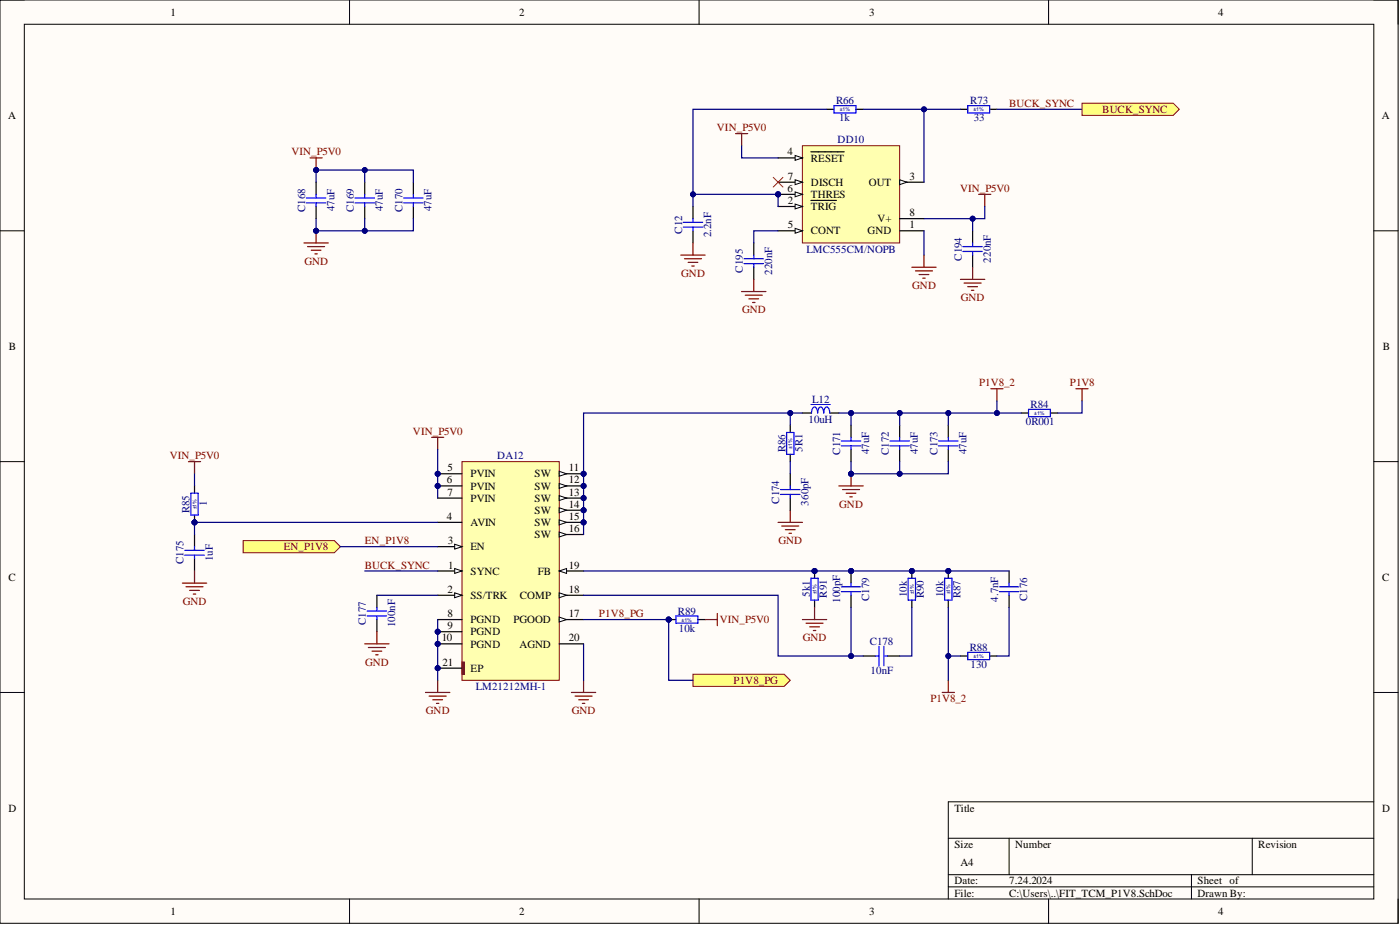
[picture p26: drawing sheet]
<svg xmlns="http://www.w3.org/2000/svg" width="292mm" height="193mm" viewBox="0 0 292 193" stroke-linecap="round" stroke-linejoin="round" font-family="sans-serif">
<defs><g id="words">
<g font-size="2.3">
<text x="35.6" y="3.3">1</text>
<text x="108.3" y="3.3">2</text>
<text x="181.4" y="3.3">3</text>
<text x="254.2" y="3.3">4</text>
<text x="1.7" y="24.8">A</text>
<text x="288.3" y="24.8">A</text>
<text x="164.3" y="32.4">4</text>
<text x="169.2" y="33.7">RESET</text>
<text x="164.3" y="40">6</text>
<text x="164.4" y="37.5">7</text>
<text x="169.2" y="38.8">DISCH</text>
<text x="169.2" y="41.3">THRES</text>
<text x="181.3" y="38.8">OUT</text>
<text x="189.7" y="37.5">3</text>
<text x="164.4" y="42.6">2</text>
<text x="164.4" y="47.6">5</text>
<text x="169.2" y="43.8">TRIG</text>
<text x="183.1" y="46.4">V+</text>
<text x="189.7" y="47.6">1</text>
<text x="189.7" y="45.1">8</text>
<text x="169.2" y="48.9">CONT</text>
<text x="181" y="48.9">GND</text>
<text x="1.9" y="73">B</text>
<text x="288.5" y="73">B</text>
<text x="93.3" y="100.9">6</text>
<text x="93.3" y="98.3">5</text>
<text x="98.2" y="99.6">PVIN</text>
<text x="111.5" y="99.6">SW</text>
<text x="118.7" y="100.9">12</text>
<text x="118.7" y="98.3">11</text>
<text x="93.3" y="103.4">7</text>
<text x="98.2" y="102.1">PVIN</text>
<text x="98.2" y="104.7">PVIN</text>
<text x="111.5" y="102.1">SW</text>
<text x="111.5" y="104.7">SW</text>
<text x="111.5" y="107.2">SW</text>
<text x="118.7" y="103.4">13</text>
<text x="118.7" y="105.9">14</text>
<text x="93.3" y="108.5">4</text>
<text x="93.4" y="113.5">3</text>
<text x="98.2" y="109.7">AVIN</text>
<text x="111.5" y="109.7">SW</text>
<text x="111.5" y="112.3">SW</text>
<text x="118.7" y="108.5">15</text>
<text x="118.7" y="111">16</text>
<text x="93.5" y="118.6">1</text>
<text x="98.2" y="114.8">EN</text>
<text x="98.2" y="119.9">SYNC</text>
<text x="112.2" y="119.9">FB</text>
<text x="118.7" y="118.6">19</text>
<text x="1.8" y="121.1">C</text>
<text x="93.3" y="123.7">2</text>
<text x="98.2" y="124.9">SS/TRK</text>
<text x="108.5" y="124.9">COMP</text>
<text x="118.7" y="123.7">18</text>
<text x="288.4" y="121.1">C</text>
<text x="93.3" y="131.3">9</text>
<text x="93.3" y="128.7">8</text>
<text x="98.2" y="130">PGND</text>
<text x="107.1" y="130">PGOOD</text>
<text x="118.7" y="128.7">17</text>
<text x="92.2" y="133.8">10</text>
<text x="98.2" y="132.5">PGND</text>
<text x="98.2" y="135.1">PGND</text>
<text x="108.4" y="135.1">AGND</text>
<text x="118.7" y="133.8">20</text>
<text x="92.3" y="138.9">21</text>
<text x="98.2" y="140.1">EP</text>
<text x="1.8" y="169.3">D</text>
<text x="199.1" y="169.3">Title</text>
<text x="288.4" y="169.3">D</text>
<text x="199.1" y="176.9">Size</text>
<text x="211.8" y="176.9">Number</text>
<text x="262.5" y="176.9">Revision</text>
<text x="199.1" y="184.5">Date:</text>
<text x="200.4" y="180.7">A4</text>
<text x="210.5" y="184.5">7.24.2024</text>
<text x="249.9" y="184.5">Sheet of</text>
<text x="35.6" y="190.8">1</text>
<text x="108.3" y="190.8">2</text>
<text x="181.4" y="190.8">3</text>
<text x="199.1" y="187">File:</text>
<text x="210.5" y="187">C:\Users\..\FIT_TCM_P1V8.SchDoc</text>
<text x="249.9" y="187">Drawn By:</text>
<text x="254.2" y="190.8">4</text>
</g>
<g font-size="2.3" fill="#000080">
<text x="174.4" y="21.8">R66</text>
<text x="202.4" y="21.8">R73</text>
<text x="174.8" y="29.9">DD10</text>
<text x="175.1" y="25.3">1k</text>
<text x="203.2" y="25.3">33</text>
<text x="63.7" y="44.3" transform="rotate(-90 63.7 44.3)">C168</text>
<text x="69.8" y="44.1" transform="rotate(-90 69.8 44.1)">47uF</text>
<text x="73.8" y="44.3" transform="rotate(-90 73.8 44.3)">C169</text>
<text x="79.9" y="44.1" transform="rotate(-90 79.9 44.1)">47uF</text>
<text x="84" y="44.3" transform="rotate(-90 84 44.3)">C170</text>
<text x="90" y="44.1" transform="rotate(-90 90 44.1)">47uF</text>
<text x="142.3" y="48.7" transform="rotate(-90 142.3 48.7)">C12</text>
<text x="148.4" y="49.5" transform="rotate(-90 148.4 49.5)">2.2nF</text>
<text x="168.3" y="52.7">LMC555CM/NOPB</text>
<text x="155" y="56.8" transform="rotate(-90 155 56.8)">C195</text>
<text x="161.1" y="57.4" transform="rotate(-90 161.1 57.4)">220nF</text>
<text x="200.6" y="54.4" transform="rotate(-90 200.6 54.4)">C194</text>
<text x="206.7" y="54.8" transform="rotate(-90 206.7 54.8)">220nF</text>
<text x="168.7" y="88.2">10uH</text>
<text x="169.4" y="84.1">L12</text>
<text x="214" y="88.7">0R001</text>
<text x="215" y="85.2">R84</text>
<text x="103.7" y="95.8">DA12</text>
<text x="163.9" y="94.4" transform="rotate(-90 163.9 94.4)">R86</text>
<text x="167.4" y="94.3" transform="rotate(-90 167.4 94.3)">5R1</text>
<text x="175.3" y="94.9" transform="rotate(-90 175.3 94.9)">C171</text>
<text x="181.4" y="94.8" transform="rotate(-90 181.4 94.8)">47uF</text>
<text x="185.4" y="95" transform="rotate(-90 185.4 95)">C172</text>
<text x="191.5" y="94.8" transform="rotate(-90 191.5 94.8)">47uF</text>
<text x="195.6" y="94.9" transform="rotate(-90 195.6 94.9)">C173</text>
<text x="201.7" y="94.8" transform="rotate(-90 201.7 94.8)">47uF</text>
<text x="39.6" y="107" transform="rotate(-90 39.6 107)">R85</text>
<text x="43.1" y="105.6" transform="rotate(-90 43.1 105.6)">1</text>
<text x="162.6" y="105.1" transform="rotate(-90 162.6 105.1)">C174</text>
<text x="168.7" y="105.5" transform="rotate(-90 168.7 105.5)">360pF</text>
<text x="38.3" y="117.7" transform="rotate(-90 38.3 117.7)">C175</text>
<text x="44.4" y="117.1" transform="rotate(-90 44.4 117.1)">1uF</text>
<text x="168.9" y="124.5" transform="rotate(-90 168.9 124.5)">5k1</text>
<text x="172.5" y="124.7" transform="rotate(-90 172.5 124.7)">R91</text>
<text x="175.3" y="125.8" transform="rotate(-90 175.3 125.8)">100pF</text>
<text x="181.4" y="125.4" transform="rotate(-90 181.4 125.4)">C179</text>
<text x="189.2" y="124.6" transform="rotate(-90 189.2 124.6)">10k</text>
<text x="192.8" y="124.8" transform="rotate(-90 192.8 124.8)">R90</text>
<text x="196.8" y="124.6" transform="rotate(-90 196.8 124.6)">10k</text>
<text x="200.4" y="124.8" transform="rotate(-90 200.4 124.8)">R87</text>
<text x="208.3" y="125.5" transform="rotate(-90 208.3 125.5)">4.7nF</text>
<text x="214.3" y="125.4" transform="rotate(-90 214.3 125.4)">C176</text>
<text x="76.4" y="130.4" transform="rotate(-90 76.4 130.4)">C177</text>
<text x="82.4" y="130.9" transform="rotate(-90 82.4 130.9)">100nF</text>
<text x="141.5" y="128.2">R89</text>
<text x="141.6" y="131.8">10k</text>
<text x="181.5" y="134.6">C178</text>
<text x="202.3" y="135.8">R88</text>
<text x="99.3" y="144">LM21212MH-1</text>
<text x="181.6" y="140.7">10nF</text>
<text x="202.5" y="139.4">130</text>
</g>
<g font-size="2.3" fill="#800000">
<text x="210.5" y="22.3">BUCK_SYNC</text>
<text x="230" y="23.6">BUCK_SYNC</text>
<text x="149.6" y="27.4">VIN_P5V0</text>
<text x="60.8" y="32.4">VIN_P5V0</text>
<text x="200.3" y="40">VIN_P5V0</text>
<text x="63.5" y="55.2">GND</text>
<text x="142.1" y="57.8">GND</text>
<text x="154.8" y="65.4">GND</text>
<text x="190.3" y="60.3">GND</text>
<text x="200.5" y="62.8">GND</text>
<text x="204.3" y="80.6">P1V8_2</text>
<text x="223.2" y="80.6">P1V8</text>
<text x="35.4" y="95.8">VIN_P5V0</text>
<text x="86.2" y="90.7">VIN_P5V0</text>
<text x="175.1" y="105.9">GND</text>
<text x="76.1" y="113.5">EN_P1V8</text>
<text x="162.4" y="113.5">GND</text>
<text x="59.2" y="114.8">EN_P1V8</text>
<text x="76.1" y="118.6">BUCK_SYNC</text>
<text x="38.1" y="126.2">GND</text>
<text x="125" y="128.7">P1V8_PG</text>
<text x="150.2" y="130">VIN_P5V0</text>
<text x="167.5" y="133.8">GND</text>
<text x="76.2" y="138.9">GND</text>
<text x="153" y="142.7">P1V8_PG</text>
<text x="88.9" y="149">GND</text>
<text x="119.3" y="149">GND</text>
<text x="194.1" y="146.5">P1V8_2</text>
</g>
<g font-size="1.1" fill="#000080">
<text x="175.2" y="23.2">±1%</text>
<text x="203.1" y="23.2">±1%</text>
<text x="215.8" y="86.6">±1%</text>
<text x="165.3" y="93.6" transform="rotate(-90 165.3 93.6)">±1%</text>
<text x="41" y="106.3" transform="rotate(-90 41 106.3)">±1%</text>
<text x="170.4" y="124" transform="rotate(-90 170.4 124)">±1%</text>
<text x="190.7" y="124" transform="rotate(-90 190.7 124)">±1%</text>
<text x="198.3" y="124" transform="rotate(-90 198.3 124)">±1%</text>
<text x="142.2" y="129.7">±1%</text>
<text x="203.1" y="137.3">±1%</text>
</g>
</g></defs>
<path d="M0 0h291.7v192.6h-291.7z" fill-rule="evenodd" fill="#fffcf8"/>
<path d="M0 0h291.7v192.6h-291.7z" fill="none" stroke="#000" stroke-width=".21"/>
<path d="M5.1 5.1h281.5v182.4h-281.5z" fill-rule="evenodd" fill="#fffcf8"/>
<g fill="none" stroke="#000" stroke-width=".21">
<path d="M0 0h5.1M72.9 0v5.1M145.9 0v5.1M218.8 0v5.1M286.6 0h5.1v5.1M5.1 5.1h281.5v182.4h-281.5zM0 48.1h5.1M286.6 48.1h5.1M0 96.3h5.1M286.6 96.3h5.1M0 144.5h5.1M286.6 144.5h5.1"/>
<path d="M197.9 174.9h88.7M210.5 174.9v7.6M261.3 174.9v7.6M286.6 167.3h-88.7v20.2M72.9 187.5v5.1M145.9 187.5v5.1M197.9 182.5h88.7M197.9 185h88.7M218.8 187.5v5.1M248.6 182.5v5M291.7 187.5v5.1"/>
</g>
<path d="M157.3 50.7v2.5M157.3 55.8v2.5M202.9 48.1v2.6M202.9 53.2v2.6M40.6 111.5v2.5M40.6 116.6v2.5" fill="none" stroke="#000" stroke-width=".25"/>
<path d="M155.2 54h4.1M155.2 55h4.1M157.3 53.2v.8M157.3 55v.8M200.9 51.4h4.1M200.9 52.5h4.1M202.9 50.7v.7M202.9 52.5v.7M38.6 114.8h4M38.6 115.8h4M40.6 114v.8M40.6 115.8v.8" fill="none" stroke="#00f" stroke-width=".25"/>
<circle cx="177.6" cy="119.1" r=".51" fill="#000080"/>
<circle cx="177.6" cy="119.1" r=".51" fill="none" stroke="#000080" stroke-width=".21"/>
<path d="M177.6 119.1v2.5M177.6 124.2v2.5" fill="none" stroke="#000" stroke-width=".25"/>
<circle cx="177.6" cy="119.1" r=".51" fill="#000080"/>
<circle cx="177.6" cy="119.1" r=".51" fill="none" stroke="#000080" stroke-width=".21"/>
<g fill="none" stroke="#00f" stroke-width=".25">
<path d="M63.9 41.3h4.1M63.9 42.3h4.1M66 40.5v.8M66 42.3v.8M74.1 41.3h4M74.1 42.3h4M76.1 40.5v.8M76.1 42.3v.8M84.2 41.3h4.1M84.2 42.3h4.1M86.2 40.5v.8M86.2 42.3v.8"/>
<path d="M142.6 46.4h4M142.6 47.4h4M144.6 45.6v.8M144.6 47.4v.7M175.5 92h4.1M175.5 93h4.1M177.6 91.2v.8M177.6 93v.8M185.7 92h4M185.7 93h4M187.7 91.2v.8M187.7 93v.8"/>
<path d="M195.8 92h4.1M195.8 93h4.1M197.9 91.2v.8M197.9 93v.8M76.6 127.5h4.1M76.6 128.5h4.1M78.6 126.7v.8M78.6 128.5v.8M175.5 122.4h4.1M175.5 123.4h4.1M177.6 121.6v.8M177.6 123.4v.8"/>
<path d="M182.6 136.9h.8M183.4 134.8v4.1M184.4 134.8v4.1M184.4 136.9h.8"/>
</g>
<g fill="none" stroke="#000" stroke-width=".25">
<path d="M66 38v2.5M76.1 38v2.5M86.2 38v2.5M66 43.1v2.5M76.1 43.1v2.5M86.2 43.1v2.5M144.6 43.1v2.5M144.6 48.1v2.6M177.6 88.7v2.5M177.6 93.8v2.5M187.7 88.7v2.5M187.7 93.8v2.5"/>
<path d="M197.9 88.7v2.5M197.9 93.8v2.5M78.6 124.2v2.5M78.6 129.3v2.5M180.1 136.9h2.5M185.2 136.9h2.5"/>
</g>
<circle cx="162.3" cy="40.5" r=".51" fill="#000080"/>
<circle cx="162.3" cy="40.5" r=".51" fill="none" stroke="#000080" stroke-width=".21"/>
<path d="M167.4 30.4h20.3v20.3h-20.3z" fill-rule="evenodd" fill="#ffffb0"/>
<path d="M167.4 30.4h20.3v20.3h-20.3z" fill="none" stroke="#800000" stroke-width=".21"/>
<path d="M162.3 43.1h5.1M187.7 48.1h5.1" fill="none" stroke="#000" stroke-width=".25"/>
<path d="M165.9 42.6l1.5 .5-1.5 .5z" fill="#f8fcff"/>
<path d="M165.9 42.6l1.5 .5-1.5 .5z" fill="none" stroke="#000" stroke-width=".21"/>
<path d="M187.7 38h5.1M169.2 41.8h5.3" fill="none" stroke="#000" stroke-width=".25"/>
<path d="M187.7 37.5l1.5 .5-1.5 .5z" fill="#f8fcff"/>
<path d="M187.7 37.5l1.5 .5-1.5 .5z" fill="none" stroke="#000" stroke-width=".21"/>
<path d="M162.3 32.9h5.1M187.7 45.6h5.1" fill="none" stroke="#000" stroke-width=".25"/>
<path d="M165.9 32.4l1.5 .5-1.5 .5z" fill="#f8fcff"/>
<path d="M165.9 32.4l1.5 .5-1.5 .5z" fill="none" stroke="#000" stroke-width=".21"/>
<path d="M162.3 38h5.1M169.2 31.7h6.9" fill="none" stroke="#000" stroke-width=".25"/>
<path d="M165.9 37.5l1.5 .5-1.5 .5z" fill="#f8fcff"/>
<path d="M165.9 37.5l1.5 .5-1.5 .5z" fill="none" stroke="#000" stroke-width=".21"/>
<path d="M162.3 40.5h5.1" fill="none" stroke="#000" stroke-width=".25"/>
<path d="M165.9 40l1.5 .5-1.5 .6z" fill="#f8fcff"/>
<path d="M165.9 40l1.5 .5-1.5 .6z" fill="none" stroke="#000" stroke-width=".21"/>
<circle cx="162.3" cy="40.5" r=".51" fill="#000080"/>
<circle cx="162.3" cy="40.5" r=".51" fill="none" stroke="#000080" stroke-width=".21"/>
<path d="M162.3 48.1h5.1" fill="none" stroke="#000" stroke-width=".25"/>
<path d="M165.9 47.6l1.5 .5-1.5 .6z" fill="#f8fcff"/>
<path d="M165.9 47.6l1.5 .5-1.5 .6z" fill="none" stroke="#000" stroke-width=".21"/>
<circle cx="197.9" cy="119.1" r=".51" fill="#000080"/>
<circle cx="197.9" cy="119.1" r=".51" fill="none" stroke="#000080" stroke-width=".21"/>
<path d="M197.9 119.1v1.5M197.9 125.2v1.5" fill="none" stroke="#000" stroke-width=".25"/>
<circle cx="197.9" cy="119.1" r=".51" fill="#000080"/>
<circle cx="197.9" cy="119.1" r=".51" fill="none" stroke="#000080" stroke-width=".21"/>
<path d="M197.1 120.6h1.5v4.6h-1.5z" fill="none" stroke="#00f" stroke-width=".25"/>
<circle cx="139.5" cy="129.3" r=".51" fill="#000080"/>
<circle cx="139.5" cy="129.3" r=".51" fill="none" stroke="#000080" stroke-width=".21"/>
<path d="M139.5 129.3h1.5" fill="none" stroke="#000" stroke-width=".25"/>
<circle cx="139.5" cy="129.3" r=".51" fill="#000080"/>
<circle cx="139.5" cy="129.3" r=".51" fill="none" stroke="#000080" stroke-width=".21"/>
<path d="M145.6 129.3h1.5" fill="none" stroke="#000" stroke-width=".25"/>
<path d="M141 128.5h4.6v1.5h-4.6z" fill="none" stroke="#00f" stroke-width=".25"/>
<circle cx="190.2" cy="119.1" r=".51" fill="#000080"/>
<circle cx="190.2" cy="119.1" r=".51" fill="none" stroke="#000080" stroke-width=".21"/>
<path d="M190.2 119.1v1.5M190.2 125.2v1.5" fill="none" stroke="#000" stroke-width=".25"/>
<circle cx="190.2" cy="119.1" r=".51" fill="#000080"/>
<circle cx="190.2" cy="119.1" r=".51" fill="none" stroke="#000080" stroke-width=".21"/>
<path d="M174 22h4.6v1.6h-4.6zM201.9 22h4.6v1.6h-4.6zM189.5 120.6h1.5v4.6h-1.5zM201.9 136.1h4.6v1.5h-4.6z" fill="none" stroke="#00f" stroke-width=".25"/>
<path d="M172.5 22.8h1.5M178.6 22.8h1.5M200.4 22.8h1.5M206.5 22.8h1.5M200.4 136.9h1.5M206.5 136.9h1.5" fill="none" stroke="#000" stroke-width=".25"/>
<circle cx="170" cy="119.1" r=".51" fill="#000080"/>
<circle cx="170" cy="119.1" r=".51" fill="none" stroke="#000080" stroke-width=".21"/>
<path d="M170 119.1v1.5M170 125.2v1.5" fill="none" stroke="#000" stroke-width=".25"/>
<circle cx="170" cy="119.1" r=".51" fill="#000080"/>
<circle cx="170" cy="119.1" r=".51" fill="none" stroke="#000080" stroke-width=".21"/>
<path d="M214.6 85.4h4.6v1.5h-4.6zM169.2 120.6h1.5v4.6h-1.5zM208.5 122.4h4.1M208.5 123.4h4.1M210.5 121.6v.8M210.5 123.4v.8" fill="none" stroke="#00f" stroke-width=".25"/>
<path d="M213.1 86.2h1.5M219.2 86.2h1.5M210.5 119.1v2.5M210.5 124.2v2.5" fill="none" stroke="#000" stroke-width=".25"/>
<g fill="none" stroke="#800000" stroke-width=".25">
<path d="M64.7 32.9h2.5M66 32.9v2.6M39.3 96.3h2.6M40.6 96.3v2.5M40.6 119.1v2.5M38 121.6h5.1M38.8 122.4h3.6M39.6 123.2h2M40.3 123.9h.5M76.1 134.3h5.1M76.9 135.1h3.5M77.6 135.8h2"/>
<path d="M78.4 136.6h.5M78.6 131.8v2.5"/>
</g>
<circle cx="66" cy="35.5" r=".51" fill="#000080"/>
<circle cx="66" cy="35.5" r=".51" fill="none" stroke="#000080" stroke-width=".21"/>
<path d="M63.4 50.7h5.1M64.2 51.4h3.5M64.9 52.2h2.1M65.7 53h.5M66 48.1v2.6" fill="none" stroke="#800000" stroke-width=".25"/>
<circle cx="66" cy="48.1" r=".51" fill="#000080"/>
<circle cx="66" cy="48.1" r=".51" fill="none" stroke="#000080" stroke-width=".21"/>
<g fill="none" stroke="#800000" stroke-width=".25">
<path d="M177.6 98.8v2.6M206.7 81.1h2.6M208 81.1v2.5M162.3 109h5.1M163.1 109.7h3.6M163.9 110.5h2M164.6 111.3h.5M164.9 106.4v2.6M175 101.4h5.1M175.8 102.1h3.5M176.5 102.9h2.1M177.3 103.7h.5"/>
<path d="M147.1 129.3h2.6M149.7 128v2.5M167.4 129.3h5.1M168.2 130h3.5M168.9 130.8h2.1M169.7 131.5h.5M170 126.7v2.6M196.6 144.5h2.5M197.9 141.9v2.6"/>
</g>
<circle cx="177.6" cy="98.8" r=".51" fill="#000080"/>
<circle cx="177.6" cy="98.8" r=".51" fill="none" stroke="#000080" stroke-width=".21"/>
<g fill="none" stroke="#800000" stroke-width=".25">
<path d="M153.5 27.9h2.5M154.7 27.9v2.5M142 53.2h5.1M142.8 54h3.6M143.6 54.7h2M144.3 55.5h.5M144.6 50.7v2.5M157.3 58.3v2.5M190.2 55.8h5.1M191 56.5h3.6M191.8 57.3h2M192.5 58h.5"/>
<path d="M192.8 53.2v2.6M200.4 58.3h5.1M201.2 59h3.5M201.9 59.8h2M202.9 55.8v2.5M204.2 40.5h2.5M205.5 40.5v2.6M154.7 60.8h5.1M155.5 61.6h3.5M156.3 62.3h2M157 63.1h.5M202.7 60.6h.5"/>
<path d="M224.5 81.1h2.5M225.8 81.1v2.5"/>
</g>
<path d="M161.3 37l2.1 2M163.4 37l-2.1 2" fill="none" stroke="#f00" stroke-width=".21"/>
<circle cx="91.3" cy="98.8" r=".51" fill="#000080"/>
<circle cx="91.3" cy="98.8" r=".51" fill="none" stroke="#000080" stroke-width=".21"/>
<circle cx="121.8" cy="101.4" r=".51" fill="#000080"/>
<circle cx="121.8" cy="101.4" r=".51" fill="none" stroke="#000080" stroke-width=".21"/>
<circle cx="91.3" cy="101.4" r=".51" fill="#000080"/>
<circle cx="91.3" cy="101.4" r=".51" fill="none" stroke="#000080" stroke-width=".21"/>
<circle cx="121.8" cy="98.8" r=".51" fill="#000080"/>
<circle cx="121.8" cy="98.8" r=".51" fill="none" stroke="#000080" stroke-width=".21"/>
<circle cx="91.3" cy="131.8" r=".51" fill="#000080"/>
<circle cx="91.3" cy="131.8" r=".51" fill="none" stroke="#000080" stroke-width=".21"/>
<circle cx="91.3" cy="134.3" r=".51" fill="#000080"/>
<circle cx="91.3" cy="134.3" r=".51" fill="none" stroke="#000080" stroke-width=".21"/>
<circle cx="121.8" cy="103.9" r=".51" fill="#000080"/>
<circle cx="121.8" cy="103.9" r=".51" fill="none" stroke="#000080" stroke-width=".21"/>
<circle cx="121.8" cy="106.4" r=".51" fill="#000080"/>
<circle cx="121.8" cy="106.4" r=".51" fill="none" stroke="#000080" stroke-width=".21"/>
<circle cx="121.8" cy="109" r=".51" fill="#000080"/>
<circle cx="121.8" cy="109" r=".51" fill="none" stroke="#000080" stroke-width=".21"/>
<circle cx="91.3" cy="139.4" r=".51" fill="#000080"/>
<circle cx="91.3" cy="139.4" r=".51" fill="none" stroke="#000080" stroke-width=".21"/>
<path d="M96.4 96.3h20.3v45.6h-20.3z" fill-rule="evenodd" fill="#ffffb0"/>
<path d="M96.4 96.3h20.3v45.6h-20.3z" fill="none" stroke="#800000" stroke-width=".21"/>
<path d="M91.3 98.8h5.1" fill="none" stroke="#000" stroke-width=".25"/>
<circle cx="91.3" cy="98.8" r=".51" fill="#000080"/>
<circle cx="91.3" cy="98.8" r=".51" fill="none" stroke="#000080" stroke-width=".21"/>
<path d="M91.3 124.2h5.1" fill="none" stroke="#000" stroke-width=".25"/>
<path d="M94.9 123.7l1.5 .5-1.5 .5z" fill="#f8fcff"/>
<path d="M94.9 123.7l1.5 .5-1.5 .5z" fill="none" stroke="#000" stroke-width=".21"/>
<path d="M116.7 101.4h5.1" fill="none" stroke="#000" stroke-width=".25"/>
<path d="M116.7 100.9l1.5 .5-1.5 .5z" fill="#f8fcff"/>
<path d="M116.7 100.9l1.5 .5-1.5 .5z" fill="none" stroke="#000" stroke-width=".21"/>
<circle cx="121.8" cy="101.4" r=".51" fill="#000080"/>
<circle cx="121.8" cy="101.4" r=".51" fill="none" stroke="#000080" stroke-width=".21"/>
<path d="M91.3 101.4h5.1" fill="none" stroke="#000" stroke-width=".25"/>
<circle cx="91.3" cy="101.4" r=".51" fill="#000080"/>
<circle cx="91.3" cy="101.4" r=".51" fill="none" stroke="#000080" stroke-width=".21"/>
<path d="M116.7 98.8h5.1M91.3 109h5.1" fill="none" stroke="#000" stroke-width=".25"/>
<path d="M116.7 98.3l1.5 .5-1.5 .5z" fill="#f8fcff"/>
<path d="M116.7 98.3l1.5 .5-1.5 .5z" fill="none" stroke="#000" stroke-width=".21"/>
<circle cx="121.8" cy="98.8" r=".51" fill="#000080"/>
<circle cx="121.8" cy="98.8" r=".51" fill="none" stroke="#000080" stroke-width=".21"/>
<path d="M91.3 114h5.1" fill="none" stroke="#000" stroke-width=".25"/>
<path d="M94.9 113.5l1.5 .5-1.5 .6z" fill="#f8fcff"/>
<path d="M94.9 113.5l1.5 .5-1.5 .6z" fill="none" stroke="#000" stroke-width=".21"/>
<path d="M91.3 131.8h5.1" fill="none" stroke="#000" stroke-width=".25"/>
<circle cx="91.3" cy="131.8" r=".51" fill="#000080"/>
<circle cx="91.3" cy="131.8" r=".51" fill="none" stroke="#000080" stroke-width=".21"/>
<path d="M91.3 134.3h5.1" fill="none" stroke="#000" stroke-width=".25"/>
<circle cx="91.3" cy="134.3" r=".51" fill="#000080"/>
<circle cx="91.3" cy="134.3" r=".51" fill="none" stroke="#000080" stroke-width=".21"/>
<path d="M116.7 103.9h5.1" fill="none" stroke="#000" stroke-width=".25"/>
<path d="M116.7 103.4l1.5 .5-1.5 .5z" fill="#f8fcff"/>
<path d="M116.7 103.4l1.5 .5-1.5 .5z" fill="none" stroke="#000" stroke-width=".21"/>
<circle cx="121.8" cy="103.9" r=".51" fill="#000080"/>
<circle cx="121.8" cy="103.9" r=".51" fill="none" stroke="#000080" stroke-width=".21"/>
<path d="M91.3 119.1h5.1" fill="none" stroke="#000" stroke-width=".25"/>
<path d="M94.9 118.6l1.5 .5-1.5 .5z" fill="#f8fcff"/>
<path d="M94.9 118.6l1.5 .5-1.5 .5z" fill="none" stroke="#000" stroke-width=".21"/>
<path d="M91.3 103.9h5.1M116.7 106.4h5.1M91.3 129.3h5.1" fill="none" stroke="#000" stroke-width=".25"/>
<path d="M116.7 105.9l1.5 .5-1.5 .5z" fill="#f8fcff"/>
<path d="M116.7 105.9l1.5 .5-1.5 .5z" fill="none" stroke="#000" stroke-width=".21"/>
<circle cx="121.8" cy="106.4" r=".51" fill="#000080"/>
<circle cx="121.8" cy="106.4" r=".51" fill="none" stroke="#000080" stroke-width=".21"/>
<path d="M116.7 109h5.1" fill="none" stroke="#000" stroke-width=".25"/>
<path d="M116.7 108.5l1.5 .5-1.5 .5z" fill="#f8fcff"/>
<path d="M116.7 108.5l1.5 .5-1.5 .5z" fill="none" stroke="#000" stroke-width=".21"/>
<circle cx="121.8" cy="109" r=".51" fill="#000080"/>
<circle cx="121.8" cy="109" r=".51" fill="none" stroke="#000080" stroke-width=".21"/>
<path d="M96.4 138.1h.5v2.6h-.5z" fill-rule="evenodd" fill="#800000"/>
<path d="M96.4 138.1h.5v2.6h-.5z" fill="none" stroke="#800000" stroke-width=".21"/>
<path d="M116.7 111.5h5.1" fill="none" stroke="#000" stroke-width=".25"/>
<path d="M116.7 111l1.5 .5-1.5 .5z" fill="#f8fcff"/>
<path d="M116.7 111l1.5 .5-1.5 .5z" fill="none" stroke="#000" stroke-width=".21"/>
<path d="M116.7 129.3h5.1" fill="none" stroke="#000" stroke-width=".25"/>
<path d="M116.7 128.7l1.5 .6-1.5 .5z" fill="#f8fcff"/>
<path d="M116.7 128.7l1.5 .6-1.5 .5z" fill="none" stroke="#000" stroke-width=".21"/>
<path d="M116.7 124.2h5.1" fill="none" stroke="#000" stroke-width=".25"/>
<path d="M116.7 123.7l1.5 .5-1.5 .5z" fill="#f8fcff"/>
<path d="M116.7 123.7l1.5 .5-1.5 .5z" fill="none" stroke="#000" stroke-width=".21"/>
<path d="M116.7 119.1h5.1" fill="none" stroke="#000" stroke-width=".25"/>
<path d="M116.7 119.1l1.5-.5v1z" fill="#f8fcff"/>
<path d="M116.7 119.1l1.5-.5v1z" fill="none" stroke="#000" stroke-width=".21"/>
<path d="M91.3 139.4h5.1M116.7 134.3h5.1" fill="none" stroke="#000" stroke-width=".25"/>
<circle cx="91.3" cy="139.4" r=".51" fill="#000080"/>
<circle cx="91.3" cy="139.4" r=".51" fill="none" stroke="#000080" stroke-width=".21"/>
<circle cx="40.6" cy="109" r=".51" fill="#000080"/>
<circle cx="40.6" cy="109" r=".51" fill="none" stroke="#000080" stroke-width=".21"/>
<path d="M40.6 107.5v1.5" fill="none" stroke="#000" stroke-width=".25"/>
<circle cx="40.6" cy="109" r=".51" fill="#000080"/>
<circle cx="40.6" cy="109" r=".51" fill="none" stroke="#000080" stroke-width=".21"/>
<path d="M164.9 88.7v1.5M164.9 94.8v1.5M164.9 98.8v2.6M167.4 86.2h1.9M173.1 86.2h1.9M40.6 101.4v1.5M164.9 103.9v2.5" fill="none" stroke="#000" stroke-width=".25"/>
<path d="M164.1 90.2h1.5v4.6h-1.5zM169.3 86.2a1.14 1.14 0 0 1 .7-1.3 1.13 1.13 0 0 1 .6 1.3 1.14 1.14 0 0 1 .6-1.3 1.13 1.13 0 0 1 .7 1.3 1.14 1.14 0 0 1 .6-1.3 1.13 1.13 0 0 1 .6 1.3M39.8 102.9h1.5v4.6h-1.5zM162.8 102.1h4.1M162.8 103.1h4.1M164.9 101.4v.7M164.9 103.1v.8" fill="none" stroke="#00f" stroke-width=".25"/>
<path d="M169.2 84.4h4" fill="none" stroke="#00f" stroke-width=".21"/>
<path d="M90 91.2h2.6M91.3 91.2v2.6M88.8 144.5h5.1M89.5 145.2h3.6M90.3 146h2M91.1 146.7h.5M91.3 141.9v2.6M119.2 144.5h5.1M120 145.2h3.5M120.7 146h2.1M121.5 146.7h.5M121.8 141.9v2.6" fill="none" stroke="#800000" stroke-width=".25"/>
<path d="M66 35.5v2.5M40.6 98.8v2.6" fill="none" stroke="#000080" stroke-width=".25"/>
<circle cx="66" cy="35.5" r=".51" fill="#000080"/>
<circle cx="66" cy="35.5" r=".51" fill="none" stroke="#000080" stroke-width=".21"/>
<path d="M76.1 35.5v2.5" fill="none" stroke="#000080" stroke-width=".25"/>
<circle cx="76.1" cy="35.5" r=".51" fill="#000080"/>
<circle cx="76.1" cy="35.5" r=".51" fill="none" stroke="#000080" stroke-width=".21"/>
<path d="M66 45.6v2.5" fill="none" stroke="#000080" stroke-width=".25"/>
<circle cx="66" cy="48.1" r=".51" fill="#000080"/>
<circle cx="66" cy="48.1" r=".51" fill="none" stroke="#000080" stroke-width=".21"/>
<path d="M76.1 45.6v2.5" fill="none" stroke="#000080" stroke-width=".25"/>
<circle cx="76.1" cy="48.1" r=".51" fill="#000080"/>
<circle cx="76.1" cy="48.1" r=".51" fill="none" stroke="#000080" stroke-width=".21"/>
<path d="M170 119.1h40.5" fill="none" stroke="#000080" stroke-width=".25"/>
<circle cx="170" cy="119.1" r=".51" fill="#000080"/>
<circle cx="170" cy="119.1" r=".51" fill="none" stroke="#000080" stroke-width=".21"/>
<circle cx="177.6" cy="119.1" r=".51" fill="#000080"/>
<circle cx="177.6" cy="119.1" r=".51" fill="none" stroke="#000080" stroke-width=".21"/>
<circle cx="190.2" cy="119.1" r=".51" fill="#000080"/>
<circle cx="190.2" cy="119.1" r=".51" fill="none" stroke="#000080" stroke-width=".21"/>
<circle cx="197.9" cy="119.1" r=".51" fill="#000080"/>
<circle cx="197.9" cy="119.1" r=".51" fill="none" stroke="#000080" stroke-width=".21"/>
<path d="M177.6 126.7v10.2" fill="none" stroke="#000080" stroke-width=".25"/>
<circle cx="177.6" cy="136.9" r=".51" fill="#000080"/>
<circle cx="177.6" cy="136.9" r=".51" fill="none" stroke="#000080" stroke-width=".21"/>
<path d="M190.2 126.7v10.2h-2.5M197.9 126.7v10.2h2.5M210.5 126.7v10.2h-2.5" fill="none" stroke="#000080" stroke-width=".25"/>
<circle cx="197.9" cy="136.9" r=".51" fill="#000080"/>
<circle cx="197.9" cy="136.9" r=".51" fill="none" stroke="#000080" stroke-width=".21"/>
<path d="M197.9 136.9v5" fill="none" stroke="#000080" stroke-width=".25"/>
<circle cx="197.9" cy="136.9" r=".51" fill="#000080"/>
<circle cx="197.9" cy="136.9" r=".51" fill="none" stroke="#000080" stroke-width=".21"/>
<path d="M164.9 86.2v2.5M164.9 96.3v2.5" fill="none" stroke="#000080" stroke-width=".25"/>
<circle cx="164.9" cy="86.2" r=".51" fill="#000080"/>
<circle cx="164.9" cy="86.2" r=".51" fill="none" stroke="#000080" stroke-width=".21"/>
<path d="M187.7 96.3v2.5" fill="none" stroke="#000080" stroke-width=".25"/>
<circle cx="187.7" cy="98.8" r=".51" fill="#000080"/>
<circle cx="187.7" cy="98.8" r=".51" fill="none" stroke="#000080" stroke-width=".21"/>
<path d="M177.6 96.3v2.5" fill="none" stroke="#000080" stroke-width=".25"/>
<circle cx="177.6" cy="98.8" r=".51" fill="#000080"/>
<circle cx="177.6" cy="98.8" r=".51" fill="none" stroke="#000080" stroke-width=".21"/>
<path d="M177.6 86.2v2.5" fill="none" stroke="#000080" stroke-width=".25"/>
<circle cx="177.6" cy="86.2" r=".51" fill="#000080"/>
<circle cx="177.6" cy="86.2" r=".51" fill="none" stroke="#000080" stroke-width=".21"/>
<path d="M187.7 86.2v2.5" fill="none" stroke="#000080" stroke-width=".25"/>
<circle cx="187.7" cy="86.2" r=".51" fill="#000080"/>
<circle cx="187.7" cy="86.2" r=".51" fill="none" stroke="#000080" stroke-width=".21"/>
<path d="M197.9 86.2v2.5" fill="none" stroke="#000080" stroke-width=".25"/>
<circle cx="197.9" cy="86.2" r=".51" fill="#000080"/>
<circle cx="197.9" cy="86.2" r=".51" fill="none" stroke="#000080" stroke-width=".21"/>
<path d="M208 86.2h5.1" fill="none" stroke="#000080" stroke-width=".25"/>
<circle cx="208" cy="86.2" r=".51" fill="#000080"/>
<circle cx="208" cy="86.2" r=".51" fill="none" stroke="#000080" stroke-width=".21"/>
<path d="M192.8 48.1v5.1M202.9 45.6v2.5M225.8 83.6v2.6h-5.1" fill="none" stroke="#000080" stroke-width=".25"/>
<circle cx="202.9" cy="45.6" r=".51" fill="#000080"/>
<circle cx="202.9" cy="45.6" r=".51" fill="none" stroke="#000080" stroke-width=".21"/>
<path d="M162.3 40.5v2.6" fill="none" stroke="#000080" stroke-width=".25"/>
<circle cx="162.3" cy="40.5" r=".51" fill="#000080"/>
<circle cx="162.3" cy="40.5" r=".51" fill="none" stroke="#000080" stroke-width=".21"/>
<path d="M162.3 40.5h-17.7v2.6" fill="none" stroke="#000080" stroke-width=".25"/>
<circle cx="162.3" cy="40.5" r=".51" fill="#000080"/>
<circle cx="162.3" cy="40.5" r=".51" fill="none" stroke="#000080" stroke-width=".21"/>
<circle cx="144.6" cy="40.5" r=".51" fill="#000080"/>
<circle cx="144.6" cy="40.5" r=".51" fill="none" stroke="#000080" stroke-width=".21"/>
<path d="M180.1 22.8h12.7v15.2" fill="none" stroke="#000080" stroke-width=".25"/>
<circle cx="192.8" cy="22.8" r=".51" fill="#000080"/>
<circle cx="192.8" cy="22.8" r=".51" fill="none" stroke="#000080" stroke-width=".21"/>
<path d="M172.5 22.8h-27.9v17.7" fill="none" stroke="#000080" stroke-width=".25"/>
<circle cx="144.6" cy="40.5" r=".51" fill="#000080"/>
<circle cx="144.6" cy="40.5" r=".51" fill="none" stroke="#000080" stroke-width=".21"/>
<path d="M192.8 22.8h7.6" fill="none" stroke="#000080" stroke-width=".25"/>
<circle cx="192.8" cy="22.8" r=".51" fill="#000080"/>
<circle cx="192.8" cy="22.8" r=".51" fill="none" stroke="#000080" stroke-width=".21"/>
<path d="M154.7 30.4v2.5h7.6M208 22.8h17.8M162.3 48.1h-5v2.6M91.3 93.8v10.1" fill="none" stroke="#000080" stroke-width=".25"/>
<circle cx="91.3" cy="101.4" r=".51" fill="#000080"/>
<circle cx="91.3" cy="101.4" r=".51" fill="none" stroke="#000080" stroke-width=".21"/>
<circle cx="91.3" cy="98.8" r=".51" fill="#000080"/>
<circle cx="91.3" cy="98.8" r=".51" fill="none" stroke="#000080" stroke-width=".21"/>
<path d="M91.3 129.3v12.6M121.8 134.3v7.6" fill="none" stroke="#000080" stroke-width=".25"/>
<circle cx="91.3" cy="139.4" r=".51" fill="#000080"/>
<circle cx="91.3" cy="139.4" r=".51" fill="none" stroke="#000080" stroke-width=".21"/>
<circle cx="91.3" cy="134.3" r=".51" fill="#000080"/>
<circle cx="91.3" cy="134.3" r=".51" fill="none" stroke="#000080" stroke-width=".21"/>
<circle cx="91.3" cy="131.8" r=".51" fill="#000080"/>
<circle cx="91.3" cy="131.8" r=".51" fill="none" stroke="#000080" stroke-width=".21"/>
<path d="M40.6 109v2.5" fill="none" stroke="#000080" stroke-width=".25"/>
<circle cx="40.6" cy="109" r=".51" fill="#000080"/>
<circle cx="40.6" cy="109" r=".51" fill="none" stroke="#000080" stroke-width=".21"/>
<path d="M76.1 119.1h15.2M78.6 124.2h12.7M121.8 129.3h17.7" fill="none" stroke="#000080" stroke-width=".25"/>
<circle cx="139.5" cy="129.3" r=".51" fill="#000080"/>
<circle cx="139.5" cy="129.3" r=".51" fill="none" stroke="#000080" stroke-width=".21"/>
<path d="M121.8 119.1h48.2" fill="none" stroke="#000080" stroke-width=".25"/>
<circle cx="170" cy="119.1" r=".51" fill="#000080"/>
<circle cx="170" cy="119.1" r=".51" fill="none" stroke="#000080" stroke-width=".21"/>
<path d="M121.8 124.2h40.5v12.7h17.8" fill="none" stroke="#000080" stroke-width=".25"/>
<circle cx="177.6" cy="136.9" r=".51" fill="#000080"/>
<circle cx="177.6" cy="136.9" r=".51" fill="none" stroke="#000080" stroke-width=".21"/>
<path d="M167.4 86.2h-45.6v25.3" fill="none" stroke="#000080" stroke-width=".25"/>
<circle cx="121.8" cy="109" r=".51" fill="#000080"/>
<circle cx="121.8" cy="109" r=".51" fill="none" stroke="#000080" stroke-width=".21"/>
<circle cx="121.8" cy="106.4" r=".51" fill="#000080"/>
<circle cx="121.8" cy="106.4" r=".51" fill="none" stroke="#000080" stroke-width=".21"/>
<circle cx="121.8" cy="103.9" r=".51" fill="#000080"/>
<circle cx="121.8" cy="103.9" r=".51" fill="none" stroke="#000080" stroke-width=".21"/>
<circle cx="121.8" cy="101.4" r=".51" fill="#000080"/>
<circle cx="121.8" cy="101.4" r=".51" fill="none" stroke="#000080" stroke-width=".21"/>
<circle cx="121.8" cy="98.8" r=".51" fill="#000080"/>
<circle cx="121.8" cy="98.8" r=".51" fill="none" stroke="#000080" stroke-width=".21"/>
<circle cx="164.9" cy="86.2" r=".51" fill="#000080"/>
<circle cx="164.9" cy="86.2" r=".51" fill="none" stroke="#000080" stroke-width=".21"/>
<path d="M208 83.6v2.6h-33" fill="none" stroke="#000080" stroke-width=".25"/>
<circle cx="177.6" cy="86.2" r=".51" fill="#000080"/>
<circle cx="177.6" cy="86.2" r=".51" fill="none" stroke="#000080" stroke-width=".21"/>
<circle cx="187.7" cy="86.2" r=".51" fill="#000080"/>
<circle cx="187.7" cy="86.2" r=".51" fill="none" stroke="#000080" stroke-width=".21"/>
<circle cx="197.9" cy="86.2" r=".51" fill="#000080"/>
<circle cx="197.9" cy="86.2" r=".51" fill="none" stroke="#000080" stroke-width=".21"/>
<circle cx="208" cy="86.2" r=".51" fill="#000080"/>
<circle cx="208" cy="86.2" r=".51" fill="none" stroke="#000080" stroke-width=".21"/>
<path d="M197.9 96.3v2.5h-20.3" fill="none" stroke="#000080" stroke-width=".25"/>
<circle cx="177.6" cy="98.8" r=".51" fill="#000080"/>
<circle cx="177.6" cy="98.8" r=".51" fill="none" stroke="#000080" stroke-width=".21"/>
<circle cx="187.7" cy="98.8" r=".51" fill="#000080"/>
<circle cx="187.7" cy="98.8" r=".51" fill="none" stroke="#000080" stroke-width=".21"/>
<path d="M205.5 43.1v2.5h-12.7" fill="none" stroke="#000080" stroke-width=".25"/>
<circle cx="202.9" cy="45.6" r=".51" fill="#000080"/>
<circle cx="202.9" cy="45.6" r=".51" fill="none" stroke="#000080" stroke-width=".21"/>
<path d="M86.2 45.6v2.5h-20.2" fill="none" stroke="#000080" stroke-width=".25"/>
<circle cx="76.1" cy="48.1" r=".51" fill="#000080"/>
<circle cx="76.1" cy="48.1" r=".51" fill="none" stroke="#000080" stroke-width=".21"/>
<circle cx="66" cy="48.1" r=".51" fill="#000080"/>
<circle cx="66" cy="48.1" r=".51" fill="none" stroke="#000080" stroke-width=".21"/>
<path d="M66 35.5h20.2v2.5" fill="none" stroke="#000080" stroke-width=".25"/>
<circle cx="66" cy="35.5" r=".51" fill="#000080"/>
<circle cx="66" cy="35.5" r=".51" fill="none" stroke="#000080" stroke-width=".21"/>
<circle cx="76.1" cy="35.5" r=".51" fill="#000080"/>
<circle cx="76.1" cy="35.5" r=".51" fill="none" stroke="#000080" stroke-width=".21"/>
<path d="M225.8 21.5h19l1.3 1.3-1.3 1.3h-19z" fill-rule="evenodd" fill="#ffff80"/>
<path d="M225.8 21.5h19l1.3 1.3-1.3 1.3h-19z" fill="none" stroke="#800000" stroke-width=".21"/>
<path d="M50.7 112.8h19.1l1.2 1.2-1.2 1.3h-19.1z" fill-rule="evenodd" fill="#ffff80"/>
<path d="M50.7 112.8h19.1l1.2 1.2-1.2 1.3h-19.1z" fill="none" stroke="#800000" stroke-width=".21"/>
<path d="M71 114h20.3" fill="none" stroke="#000080" stroke-width=".25"/>
<path d="M144.6 140.7h19l1.3 1.2-1.3 1.3h-19z" fill-rule="evenodd" fill="#ffff80"/>
<path d="M144.6 140.7h19l1.3 1.2-1.3 1.3h-19z" fill="none" stroke="#800000" stroke-width=".21"/>
<path d="M139.5 129.3v12.6h5.1" fill="none" stroke="#000080" stroke-width=".25"/>
<circle cx="139.5" cy="129.3" r=".51" fill="#000080"/>
<circle cx="139.5" cy="129.3" r=".51" fill="none" stroke="#000080" stroke-width=".21"/>
<path d="M40.6 109h50.7" fill="none" stroke="#000080" stroke-width=".25"/>
<circle cx="40.6" cy="109" r=".51" fill="#000080"/>
<circle cx="40.6" cy="109" r=".51" fill="none" stroke="#000080" stroke-width=".21"/>
<use href="#words"/>
</svg>
